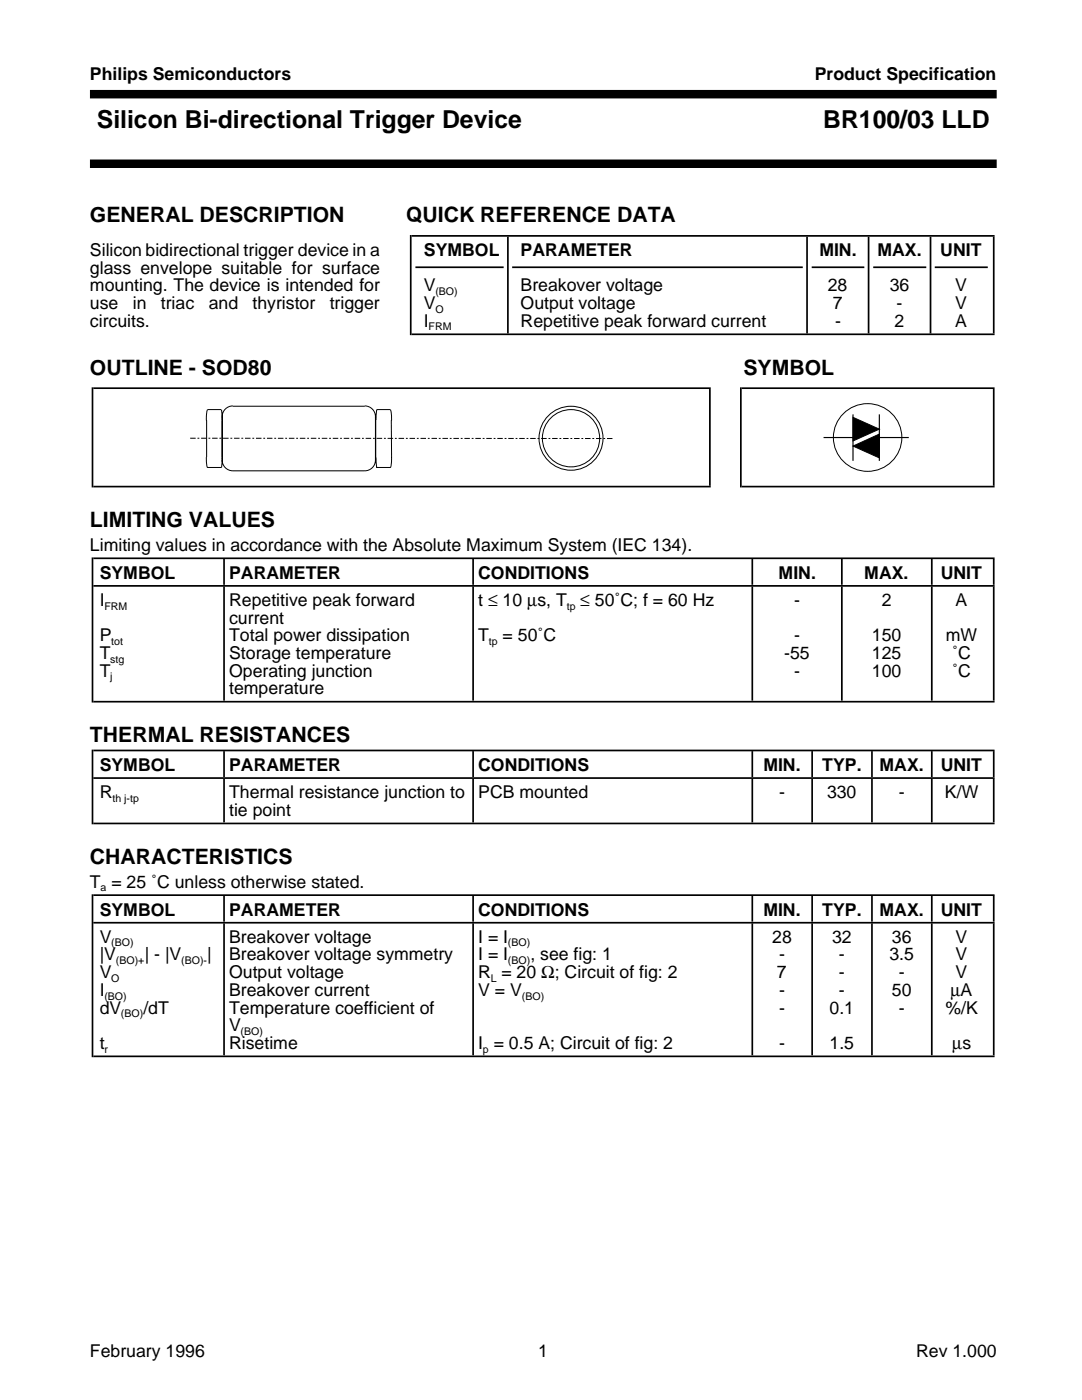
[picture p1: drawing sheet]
<svg xmlns="http://www.w3.org/2000/svg" width="216mm" height="279mm" viewBox="0 0 216 279" stroke-linecap="round" stroke-linejoin="round" font-family="sans-serif">
<defs><g id="words">
<g font-size="4.9">
<text x="19.3" y="25.5">Silicon Bi-directional Trigger Device</text>
<text x="164.3" y="25.5">BR100/03 LLD</text>
</g>
<g font-size="4.2">
<text x="17.9" y="44.4">GENERAL DESCRIPTION</text>
<text x="81" y="44.4">QUICK REFERENCE DATA</text>
<text x="17.9" y="74.8">OUTLINE - SOD80</text>
<text x="148.3" y="74.8">SYMBOL</text>
<text x="17.9" y="105.2">LIMITING VALUES</text>
<text x="17.9" y="148.2">THERMAL RESISTANCES</text>
<text x="17.9" y="172.4">CHARACTERISTICS</text>
</g>
<g font-size="3.5">
<text x="17.9" y="16">Philips Semiconductors</text>
<text x="162.6" y="16">Product Specification</text>
<text x="17.9" y="51.1">Silicon bidirectional trigger device in a</text>
<text x="84.6" y="51.1">SYMBOL</text>
<text x="103.9" y="51.1">PARAMETER</text>
<text x="163.5" y="51.1">MIN.</text>
<text x="175.1" y="51.1">MAX.</text>
<text x="187.6" y="51.1">UNIT</text>
<text x="17.9" y="54.7">glass envelope suitable for surface</text>
<text x="17.9" y="58.2">mounting. The device is intended for</text>
<text x="84.6" y="58.2">V</text>
<text x="103.9" y="58.2">Breakover voltage</text>
<text x="165.2" y="58.2">28</text>
<text x="177.5" y="58.2">36</text>
<text x="190.6" y="58.2">V</text>
<text x="17.9" y="61.7">use</text>
<text x="17.9" y="65.3">circuits.</text>
<text x="26.5" y="61.7">in</text>
<text x="32.1" y="61.7">triac</text>
<text x="41.7" y="61.7">and</text>
<text x="50.4" y="61.7">thyristor</text>
<text x="65.8" y="61.7">trigger</text>
<text x="84.6" y="61.7">V</text>
<text x="84.6" y="65.3">I</text>
<text x="103.9" y="61.7">Output voltage</text>
<text x="103.9" y="65.3">Repetitive peak forward current</text>
<text x="166.2" y="61.7">7</text>
<text x="166.6" y="65.3">-</text>
<text x="178.5" y="65.3">2</text>
<text x="178.9" y="61.7">-</text>
<text x="190.6" y="61.7">V</text>
<text x="190.6" y="65.3">A</text>
<text x="17.9" y="110">Limiting values in accordance with the Absolute Maximum System (IEC 134).</text>
<text x="19.9" y="115.5">SYMBOL</text>
<text x="45.7" y="115.5">PARAMETER</text>
<text x="95.4" y="115.5">CONDITIONS</text>
<text x="155.4" y="115.5">MIN.</text>
<text x="172.5" y="115.5">MAX.</text>
<text x="187.7" y="115.5">UNIT</text>
<text x="19.9" y="121">I</text>
<text x="45.7" y="121">Repetitive peak forward</text>
<text x="45.7" y="124.5">current</text>
<text x="95.4" y="121">t ≤ 10 µs, T</text>
<text x="115.8" y="121">≤ 50˚C; f = 60 Hz</text>
<text x="158.5" y="121">-</text>
<text x="175.9" y="121">2</text>
<text x="190.7" y="121">A</text>
<text x="19.9" y="131.6">T</text>
<text x="19.9" y="128">P</text>
<text x="45.7" y="128">Total power dissipation</text>
<text x="45.7" y="131.6">Storage temperature</text>
<text x="95.4" y="128">T</text>
<text x="100.3" y="128">= 50˚C</text>
<text x="156.5" y="131.6">-55</text>
<text x="158.5" y="128">-</text>
<text x="174" y="128">150</text>
<text x="174" y="131.6">125</text>
<text x="188.7" y="128">mW</text>
<text x="190" y="131.6">˚C</text>
<text x="19.9" y="135">T</text>
<text x="45.7" y="135">Operating junction</text>
<text x="158.5" y="135">-</text>
<text x="174" y="135">100</text>
<text x="190" y="135">˚C</text>
<text x="45.7" y="138.6">temperature</text>
<text x="19.9" y="153.8">SYMBOL</text>
<text x="45.7" y="153.8">PARAMETER</text>
<text x="95.4" y="153.8">CONDITIONS</text>
<text x="152.3" y="153.8">MIN.</text>
<text x="164.1" y="153.8">TYP.</text>
<text x="175.5" y="153.8">MAX.</text>
<text x="187.7" y="153.8">UNIT</text>
<text x="19.9" y="159.3">R</text>
<text x="45.7" y="159.3">Thermal resistance junction to</text>
<text x="95.4" y="159.3">PCB mounted</text>
<text x="155.5" y="159.3">-</text>
<text x="165" y="159.3">330</text>
<text x="179.3" y="159.3">-</text>
<text x="188.6" y="159.3">K/W</text>
<text x="45.7" y="162.9">tie point</text>
<text x="17.9" y="177.2">T = 25 ˚C unless otherwise stated.</text>
<text x="19.9" y="182.7">SYMBOL</text>
<text x="45.7" y="182.7">PARAMETER</text>
<text x="95.4" y="182.7">CONDITIONS</text>
<text x="152.3" y="182.7">MIN.</text>
<text x="164.1" y="182.7">TYP.</text>
<text x="175.5" y="182.7">MAX.</text>
<text x="187.7" y="182.7">UNIT</text>
<text x="19.9" y="191.7">|V</text>
<text x="19.9" y="188.2">V</text>
<text x="28.9" y="191.7">| - |V</text>
<text x="41.3" y="191.7">|</text>
<text x="45.7" y="188.2">Breakover voltage</text>
<text x="45.7" y="191.7">Breakover voltage symmetry</text>
<text x="95.4" y="188.2">I = I</text>
<text x="95.4" y="191.7">I = I</text>
<text x="105.8" y="191.7">, see fig: 1</text>
<text x="154.1" y="188.2">28</text>
<text x="155.4" y="191.7">-</text>
<text x="166" y="188.2">32</text>
<text x="167.4" y="191.7">-</text>
<text x="177.5" y="191.7">3.5</text>
<text x="178" y="188.2">36</text>
<text x="190.7" y="188.2">V</text>
<text x="190.7" y="191.7">V</text>
<text x="19.9" y="195.2">V</text>
<text x="45.7" y="195.2">Output voltage</text>
<text x="95.4" y="195.2">R = 20 Ω; Circuit of fig: 2</text>
<text x="155" y="195.2">7</text>
<text x="167.4" y="195.2">-</text>
<text x="179.3" y="195.2">-</text>
<text x="190.7" y="195.2">V</text>
<text x="19.9" y="198.8">I</text>
<text x="19.9" y="202.3">dV</text>
<text x="28.6" y="202.3">/dT</text>
<text x="45.7" y="198.8">Breakover current</text>
<text x="45.7" y="202.3">Temperature coefficient of</text>
<text x="95.4" y="198.8">V = V</text>
<text x="155.4" y="198.8">-</text>
<text x="155.5" y="202.3">-</text>
<text x="165.5" y="202.3">0.1</text>
<text x="167.4" y="198.8">-</text>
<text x="178" y="198.8">50</text>
<text x="179.3" y="202.3">-</text>
<text x="188.6" y="202.3">%/K</text>
<text x="189.7" y="198.8">µA</text>
<text x="19.9" y="209.4">t</text>
<text x="45.7" y="205.8">V</text>
<text x="45.7" y="209.4">Risetime</text>
<text x="95.4" y="209.4">I = 0.5 A; Circuit of fig: 2</text>
<text x="155.5" y="209.4">-</text>
<text x="165.5" y="209.4">1.5</text>
<text x="190" y="209.4">µs</text>
<text x="17.9" y="270.8">February 1996</text>
<text x="107.4" y="270.8">1</text>
<text x="182.8" y="270.8">Rev 1.000</text>
</g>
<g font-size="2.1">
<text x="86.9" y="58.9">(BO)</text>
<text x="85.5" y="66">FRM</text>
<text x="86.9" y="62.4">O</text>
<text x="20.8" y="121.7">FRM</text>
<text x="113.1" y="121.7">tp</text>
<text x="22.2" y="128.7">tot</text>
<text x="97.5" y="128.7">tp</text>
<text x="22" y="132.2">stg</text>
<text x="22" y="135.8">j</text>
<text x="22.4" y="160">th j-tp</text>
<text x="20.1" y="177.9">a</text>
<text x="22.2" y="188.9">(BO)</text>
<text x="101.3" y="188.9">(BO)</text>
<text x="22.2" y="195.9">O</text>
<text x="23.1" y="192.4">(BO)+</text>
<text x="36.2" y="192.4">(BO)-</text>
<text x="98" y="195.9">L</text>
<text x="101.3" y="192.4">(BO)</text>
<text x="20.8" y="199.5">(BO)</text>
<text x="24.1" y="203">(BO)</text>
<text x="104.1" y="199.5">(BO)</text>
<text x="48" y="206.5">(BO)</text>
<text x="20.8" y="210.1">r</text>
<text x="96.4" y="210.1">p</text>
</g>
</g></defs>
<path d="M164.3 87.3h5.9M170.2 82.7v9.3M175.5 87.3h5.8M175.5 82.7v9.3" fill="none" stroke="#000" stroke-width=".23"/>
<path d="M170.2 83.3l5.3 2.3-5.3 2.4zM170.2 89l5.3-2.4v4.8z" fill="#000" stroke="#000" stroke-width=".2"/>
<g fill="none" stroke="#000" stroke-width=".2">
<path d="M41.2 91.2v1.3l.2 .8h2.8l.1-2M41.2 83.9v7.3M41.4 81.8l-.2 .8v1.3M41.4 81.7h2.7M44.1 81.8l.2 2M46.5 81a2.13 2.13 0 0 0-2.2 2.4v8.2M46.5 81.1h26.3M72.8 81a2.13 2.13 0 0 1 2.1 2.4M74.9 83.4v8.3a2.13 2.13 0 0 1-2.1 2.3h-26.3a2.13 2.13 0 0 1-2.2-2.4M75 83.9v7.3M75 91.3l.2 2M75.2 81.7h2.7"/>
<path d="M75.2 81.8l-.2 2M77.9 81.8l.2 .8v1.3M78.1 83.9v7.3M78.1 91.2v1.3l-.2 .8h-2.7"/>
<circle cx="113.9" cy="87.5" r="5.7"/>
<circle cx="113.9" cy="87.5" r="6.4"/>
<circle cx="173.2" cy="87.3" r="6.8"/>
</g>
<path d="M37.9 87.5h84.6" fill="none" stroke="#000" stroke-width=".2" stroke-dasharray="1.1 .4 .4 .4" stroke-linecap="butt"/>
<g fill="none" stroke="#000" stroke-width=".34">
<path d="M82.1 47.1h116.4M82.9 53.3h17.6M102.2 53.3h58M162 53.3h10.5M174.2 53.3h10.6M186.5 53.3h10.6M18.6 77.5h123.2M82.1 66.7h116.4M148 77.5h50.5M18.6 97.1h123.2M148 97.1h50.5M18.6 116.9h179.9"/>
<path d="M18.6 111.4h179.9M18.6 155.3h179.9M18.6 149.8h179.9M18.6 140h179.9M18.6 178.6h179.9M18.6 164.3h179.9M18.6 184.1h179.9M18.6 210.8h179.9"/>
</g>
<path d="M44.5 197.4h.4M94.2 197.4h.4M149.9 197.4h.4M161.9 197.4h.3M173.8 197.4h.4M185.8 197.4h.3M198.1 197.4h.4" fill="none" stroke="#000" stroke-width="26.3" stroke-linecap="butt"/>
<g fill="none" stroke="#000" stroke-width="5.2" stroke-linecap="butt">
<path d="M44.5 114.1h.4M94.2 114.1h.4M149.9 114.1h.4M167.8 114.1h.3M185.8 114.1h.3M198.1 114.1h.4M44.5 152.5h.4M94.2 152.5h.4M149.9 152.5h.4M161.9 152.5h.3M173.8 152.5h.4M185.8 152.5h.3"/>
<path d="M198.1 152.5h.4M44.5 181.4h.4M94.2 181.4h.4M149.9 181.4h.4M161.9 181.4h.3M173.8 181.4h.4M185.8 181.4h.3M198.1 181.4h.4"/>
</g>
<path d="M18.3 194.7h.3" fill="none" stroke="#000" stroke-width="32.5" stroke-linecap="butt"/>
<path d="M44.5 159.8h.4M94.2 159.8h.4M149.9 159.8h.4M161.9 159.8h.3M173.8 159.8h.4M185.8 159.8h.3M198.1 159.8h.4" fill="none" stroke="#000" stroke-width="8.7" stroke-linecap="butt"/>
<path d="M18.3 157.1h.3" fill="none" stroke="#000" stroke-width="14.9" stroke-linecap="butt"/>
<path d="M44.5 128.4h.4M94.2 128.4h.4M149.9 128.4h.4M167.8 128.4h.3M185.8 128.4h.3M198.1 128.4h.4" fill="none" stroke="#000" stroke-width="22.8" stroke-linecap="butt"/>
<path d="M18.3 125.7h.3" fill="none" stroke="#000" stroke-width="29" stroke-linecap="butt"/>
<path d="M101.2 56.9h.3M160.9 56.9h.3M173.1 56.9h.4M185.5 56.9h.3M198.1 56.9h.4M141.5 87.3h.3M198.1 87.3h.4" fill="none" stroke="#000" stroke-width="19.3" stroke-linecap="butt"/>
<path d="M81.8 56.9h.3M18.3 87.3h.3M147.7 87.3h.3" fill="none" stroke="#000" stroke-width="20" stroke-linecap="butt"/>
<path d="M17.9 18.8h181M17.9 32.7h181" fill="none" stroke="#000" stroke-width="1.7" stroke-linecap="butt"/>
<use href="#words"/>
</svg>
